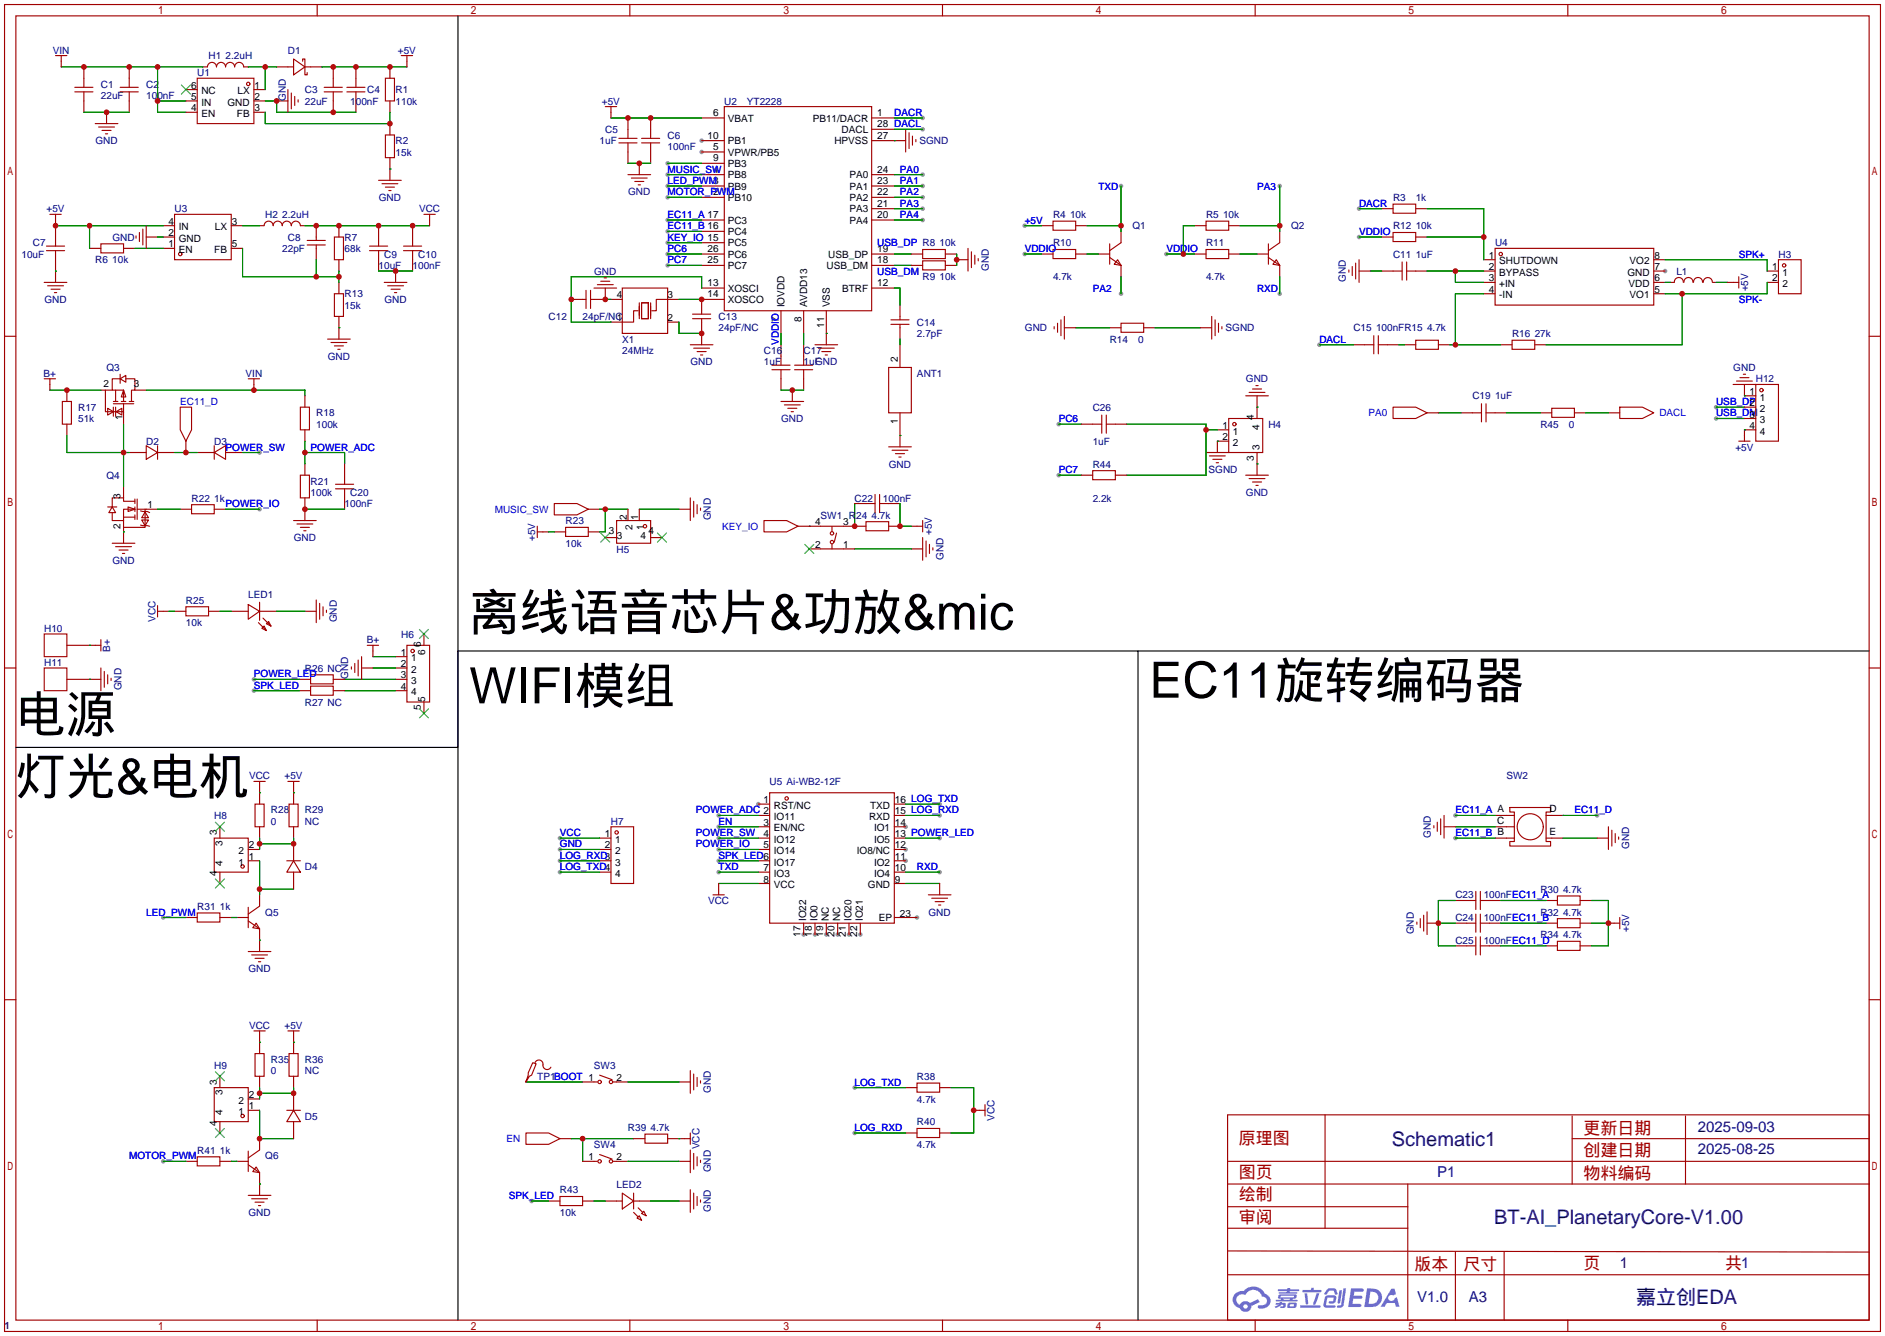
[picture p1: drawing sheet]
<svg xmlns="http://www.w3.org/2000/svg" width="422mm" height="299mm" viewBox="0 0 422 299" stroke-linecap="round" stroke-linejoin="round" font-family="sans-serif">
<defs><g id="words">
<g font-size="11.2">
<text x="105.2" y="141">离线语音芯片&amp;功放&amp;mic</text>
<text x="105.2" y="157.5">WIFI模组</text>
<text x="257.6" y="156.3">EC11旋转编码器</text>
<text x="3.6" y="163.9">电源</text>
<text x="3.6" y="177.8">灯光&amp;电机</text>
</g>
<g font-size="4.5" fill="#000080">
<text x="311.9" y="256.7">Schematic1</text>
<text x="334.8" y="274.2">BT-AI_PlanetaryCore-V1.00</text>
<text x="366.6" y="292">嘉立创EDA</text>
</g>
<g font-size="3.8" fill="#a00000">
<text x="277.6" y="256.2">原理图</text>
<text x="354.8" y="253.9">更新日期</text>
<text x="277.6" y="263.8">图页</text>
<text x="354.8" y="259">创建日期</text>
<text x="277.6" y="268.9">绘制</text>
<text x="354.8" y="264">物料编码</text>
<text x="277.6" y="273.9">审阅</text>
<text x="317" y="284.4">版本</text>
<text x="327.9" y="284.4">尺寸</text>
<text x="354.8" y="284.1">页</text>
<text x="386.6" y="284.1">共</text>
</g>
<g font-size="3.4" fill="#000080">
<text x="380.5" y="253.5">2025-09-03</text>
<text x="322" y="263.6">P1</text>
<text x="380.5" y="258.5">2025-08-25</text>
<text x="363" y="284">1</text>
<text x="390.1" y="284">1</text>
<text x="317.6" y="291.6">V1.0</text>
<text x="329.2" y="291.6">A3</text>
</g>
<g font-size="2.2" fill="#000080">
<text x="11.8" y="12">VIN</text>
<text x="64.5" y="12">D1</text>
<text x="89.2" y="12">+5V</text>
<text x="44.2" y="17.1">U1</text>
<text x="46.7" y="13.3">H1</text>
<text x="50.5" y="13.3">2.2uH</text>
<text x="22.6" y="19.6">C1</text>
<text x="22.6" y="22.2">22uF</text>
<text x="32.8" y="19.6">C2</text>
<text x="32.8" y="22.2">100nF</text>
<text x="64.1" y="22.6" transform="rotate(-90 64.1 22.6)">GND</text>
<text x="68.3" y="20.9">C3</text>
<text x="68.3" y="23.4">22uF</text>
<text x="78.5" y="23.4">100nF</text>
<text x="82.3" y="20.9">C4</text>
<text x="88.6" y="20.9">R1</text>
<text x="88.6" y="23.4">110k</text>
<text x="134.9" y="23.4">+5V</text>
<text x="162.3" y="23.4">U2</text>
<text x="167.4" y="23.4">YT2228</text>
<text x="135.6" y="29.8">C5</text>
<text x="21.4" y="32.3">GND</text>
<text x="88.6" y="32.3">R2</text>
<text x="88.6" y="34.9">15k</text>
<text x="134.4" y="32.3">1uF</text>
<text x="149.6" y="31">C6</text>
<text x="149.6" y="33.6">100nF</text>
<text x="206.1" y="32.3">SGND</text>
<text x="10.4" y="47.6">+5V</text>
<text x="39.1" y="47.6">U3</text>
<text x="84.9" y="45">GND</text>
<text x="93.9" y="47.6">VCC</text>
<text x="140.8" y="43.7">GND</text>
<text x="312.2" y="45">R3</text>
<text x="317.2" y="45">1k</text>
<text x="25.2" y="53.9">GND</text>
<text x="59.4" y="48.8">H2</text>
<text x="63.2" y="48.8">2.2uH</text>
<text x="64.5" y="53.9">C8</text>
<text x="77.2" y="53.9">R7</text>
<text x="236" y="48.8">R4</text>
<text x="239.8" y="48.8">10k</text>
<text x="253.7" y="51.4">Q1</text>
<text x="270.3" y="48.8">R5</text>
<text x="274.1" y="48.8">10k</text>
<text x="289.3" y="51.4">Q2</text>
<text x="312.2" y="51.4">R12</text>
<text x="317.2" y="51.4">10k</text>
<text x="4.8" y="57.7">10uF</text>
<text x="7.4" y="55.2">C7</text>
<text x="21.3" y="59">R6</text>
<text x="25.1" y="59">10k</text>
<text x="63.2" y="56.4">22pF</text>
<text x="77.2" y="56.4">68k</text>
<text x="86.1" y="57.7">C9</text>
<text x="93.7" y="57.7">C10</text>
<text x="210.6" y="55.2">10k</text>
<text x="236" y="55.2">R10</text>
<text x="270.3" y="55.2">R11</text>
<text x="312.2" y="57.7">C11</text>
<text x="317.2" y="57.7">1uF</text>
<text x="335" y="55.2">U4</text>
<text x="398.5" y="57.7">H3</text>
<text x="84.8" y="60.3">10uF</text>
<text x="92.5" y="60.3">100nF</text>
<text x="133.1" y="61.5">GND</text>
<text x="206.8" y="62.8">R9</text>
<text x="210.6" y="62.8">10k</text>
<text x="221.5" y="60.7" transform="rotate(-90 221.5 60.7)">GND</text>
<text x="236" y="62.8">4.7k</text>
<text x="270.3" y="62.8">4.7k</text>
<text x="301.6" y="63.2" transform="rotate(-90 301.6 63.2)">GND</text>
<text x="375.7" y="61.5">L1</text>
<text x="391.7" y="65.3" transform="rotate(-90 391.7 65.3)">+5V</text>
<text x="10" y="67.9">GND</text>
<text x="77.2" y="66.6">R13</text>
<text x="77.2" y="69.1">15k</text>
<text x="86.2" y="67.9">GND</text>
<text x="122.9" y="71.7">C12</text>
<text x="130.6" y="71.7">24pF/NC</text>
<text x="161" y="71.7">C13</text>
<text x="139.4" y="76.8">X1</text>
<text x="161" y="74.2">24pF/NC</text>
<text x="205.5" y="73">C14</text>
<text x="205.5" y="75.5">2.7pF</text>
<text x="229.7" y="74.2">GND</text>
<text x="248.7" y="76.8">R14</text>
<text x="255" y="76.8">0</text>
<text x="274.6" y="74.2">SGND</text>
<text x="303.3" y="74.2">C15</text>
<text x="308.4" y="74.2">100nFR15</text>
<text x="319.8" y="74.2">4.7k</text>
<text x="338.8" y="75.5">R16</text>
<text x="343.9" y="75.5">27k</text>
<text x="23.9" y="83.1">Q3</text>
<text x="73.5" y="80.6">GND</text>
<text x="139.4" y="79.3">24MHz</text>
<text x="154.7" y="81.8">GND</text>
<text x="171.2" y="79.3">C16</text>
<text x="171.2" y="81.8">1uF</text>
<text x="180.1" y="79.3">C17</text>
<text x="180.1" y="81.8">1uF</text>
<text x="182.7" y="81.8">GND</text>
<text x="388.4" y="83.1">GND</text>
<text x="9.8" y="84.4">B+</text>
<text x="55" y="84.4">VIN</text>
<text x="205.5" y="84.4">ANT1</text>
<text x="279.2" y="85.7">GND</text>
<text x="329.9" y="89.5">C19</text>
<text x="335" y="89.5">1uF</text>
<text x="393.4" y="85.7">H12</text>
<text x="17.5" y="92">R17</text>
<text x="17.5" y="94.5">51k</text>
<text x="70.9" y="93.3">R18</text>
<text x="70.9" y="95.8">100k</text>
<text x="175.1" y="94.5">GND</text>
<text x="244.9" y="92">C26</text>
<text x="284.2" y="95.8">H4</text>
<text x="345.2" y="95.8">R45</text>
<text x="351.5" y="95.8">0</text>
<text x="32.8" y="99.6">D2</text>
<text x="48" y="99.6">D3</text>
<text x="244.9" y="99.6">1uF</text>
<text x="388.9" y="100.9">+5V</text>
<text x="23.9" y="107.2">Q4</text>
<text x="199.2" y="104.7">GND</text>
<text x="244.9" y="104.7">R44</text>
<text x="270.8" y="106">SGND</text>
<text x="42.9" y="112.3">R22</text>
<text x="48" y="112.3">1k</text>
<text x="69.6" y="108.5">R21</text>
<text x="69.6" y="111.1">100k</text>
<text x="77.2" y="113.6">100nF</text>
<text x="78.5" y="111.1">C20</text>
<text x="191.5" y="112.3">C22</text>
<text x="197.9" y="112.3">100nF</text>
<text x="244.9" y="112.3">2.2k</text>
<text x="279.2" y="111.1">GND</text>
<text x="126.7" y="117.4">R23</text>
<text x="159.3" y="116.5" transform="rotate(-90 159.3 116.5)">GND</text>
<text x="183.9" y="116.1">SW1 R24</text>
<text x="195.3" y="116.1">4.7k</text>
<text x="208.8" y="119.9" transform="rotate(-90 208.8 119.9)">+5V</text>
<text x="65.8" y="121.2">GND</text>
<text x="119.9" y="121.2" transform="rotate(-90 119.9 121.2)">+5V</text>
<text x="126.7" y="122.5">10k</text>
<text x="138.2" y="123.8">H5</text>
<text x="211.4" y="125.4" transform="rotate(-90 211.4 125.4)">GND</text>
<text x="25.2" y="126.3">GND</text>
<text x="41.7" y="135.2">R25</text>
<text x="55.6" y="133.9">LED1</text>
<text x="9.9" y="141.5">H10</text>
<text x="34.9" y="139.3" transform="rotate(-90 34.9 139.3)">VCC</text>
<text x="41.7" y="140.3">10k</text>
<text x="75.5" y="139.4" transform="rotate(-90 75.5 139.4)">GND</text>
<text x="89.9" y="142.8">H6</text>
<text x="9.9" y="149.2">H11</text>
<text x="24.7" y="145.9" transform="rotate(-90 24.7 145.9)">B+</text>
<text x="82.2" y="144.1">B+</text>
<text x="27.2" y="154.6" transform="rotate(-90 27.2 154.6)">GND</text>
<text x="68.3" y="150.4">R26 NC</text>
<text x="78" y="152.1" transform="rotate(-90 78 152.1)">GND</text>
<text x="68.3" y="158">R27 NC</text>
<text x="55.8" y="174.6">VCC</text>
<text x="63.8" y="174.6">+5V</text>
<text x="172.5" y="175.8">U5 Ai-WB2-12F</text>
<text x="337.6" y="174.6">SW2</text>
<text x="48" y="183.4">H8</text>
<text x="60.7" y="182.2">R28</text>
<text x="60.7" y="184.7">0</text>
<text x="68.3" y="182.2">R29</text>
<text x="68.3" y="184.7">NC</text>
<text x="136.9" y="184.7">H7</text>
<text x="320.6" y="187.7" transform="rotate(-90 320.6 187.7)">GND</text>
<text x="365.1" y="190.2" transform="rotate(-90 365.1 190.2)">GND</text>
<text x="68.3" y="194.9">D4</text>
<text x="44.2" y="203.8">R31</text>
<text x="49.3" y="203.8">1k</text>
<text x="158.7" y="202.5">VCC</text>
<text x="326.1" y="201.2">C23</text>
<text x="332.5" y="201.2">100nFEC11_A</text>
<text x="345.2" y="200">R30</text>
<text x="350.3" y="200">4.7k</text>
<text x="59.4" y="205">Q5</text>
<text x="208.1" y="205">GND</text>
<text x="316.8" y="209.2" transform="rotate(-90 316.8 209.2)">GND</text>
<text x="326.1" y="206.3">C24</text>
<text x="332.5" y="206.3">100nFEC11_B</text>
<text x="345.2" y="205">R32</text>
<text x="350.3" y="205">4.7k</text>
<text x="365.1" y="208.8" transform="rotate(-90 365.1 208.8)">+5V</text>
<text x="326.1" y="211.4">C25</text>
<text x="332.5" y="211.4">100nFEC11_D</text>
<text x="345.2" y="210.1">R34</text>
<text x="350.3" y="210.1">4.7k</text>
<text x="55.7" y="217.7">GND</text>
<text x="55.8" y="230.4">VCC</text>
<text x="63.8" y="230.4">+5V</text>
<text x="48" y="239.3">H9</text>
<text x="60.7" y="238.1">R35</text>
<text x="68.3" y="238.1">R36</text>
<text x="133.1" y="239.3">SW3</text>
<text x="60.7" y="240.6">0</text>
<text x="68.3" y="240.6">NC</text>
<text x="120.4" y="241.9">TP1BOOT 1</text>
<text x="159.3" y="244.8" transform="rotate(-90 159.3 244.8)">GND</text>
<text x="205.5" y="241.9">R38</text>
<text x="68.3" y="250.8">D5</text>
<text x="205.5" y="246.9">4.7k</text>
<text x="222.8" y="251" transform="rotate(-90 222.8 251)">VCC</text>
<text x="133.1" y="257.1">SW4</text>
<text x="140.7" y="253.3">R39</text>
<text x="145.8" y="253.3">4.7k</text>
<text x="156.8" y="257.4" transform="rotate(-90 156.8 257.4)">VCC</text>
<text x="205.5" y="252">R40</text>
<text x="205.5" y="257.1">4.7k</text>
<text x="44.2" y="258.4">R41</text>
<text x="49.3" y="258.4">1k</text>
<text x="59.4" y="259.6">Q6</text>
<text x="159.3" y="262.6" transform="rotate(-90 159.3 262.6)">GND</text>
<text x="125.5" y="267.3">R43</text>
<text x="138.2" y="266">LED2</text>
<text x="55.7" y="272.3">GND</text>
<text x="125.5" y="272.3">10k</text>
<text x="159.3" y="271.5" transform="rotate(-90 159.3 271.5)">GND</text>
<text x="1" y="297.7">1</text>
</g>
<g font-size="2.2">
<text x="42.8" y="22.4">5</text>
<text x="42.8" y="19.9">6</text>
<text x="45.1" y="23.7">IN</text>
<text x="45.1" y="21.1">NC</text>
<text x="51" y="23.7">GND</text>
<text x="53.2" y="21.1">LX</text>
<text x="57" y="19.9">1</text>
<text x="57" y="22.4">2</text>
<text x="42.8" y="24.9">4</text>
<text x="45.1" y="26.2">EN</text>
<text x="53.1" y="26.2">FB</text>
<text x="57" y="24.9">3</text>
<text x="159.8" y="26">6</text>
<text x="163.1" y="27.2">VBAT</text>
<text x="182.1" y="27.2">PB11/DACR</text>
<text x="188.6" y="29.8">DACL</text>
<text x="196.6" y="26">1</text>
<text x="196.6" y="28.5">28 DACL</text>
<text x="158.5" y="31">10</text>
<text x="159.8" y="33.6">5</text>
<text x="163.1" y="32.3">PB1</text>
<text x="163.1" y="34.9">VPWR/PB5</text>
<text x="187" y="32.3">HPVSS</text>
<text x="196.6" y="31">27</text>
<text x="159.8" y="36.1">9</text>
<text x="159.8" y="38.7">4</text>
<text x="163.1" y="37.4">PB3</text>
<text x="163.1" y="39.9">PB8</text>
<text x="190.3" y="39.9">PA0</text>
<text x="196.6" y="41.2">23</text>
<text x="196.6" y="38.7">24</text>
<text x="159.8" y="43.7">2</text>
<text x="163.1" y="42.5">PB9</text>
<text x="163.1" y="45">PB10</text>
<text x="190.3" y="47.6">PA3</text>
<text x="190.3" y="45">PA2</text>
<text x="190.3" y="42.5">PA1</text>
<text x="196.6" y="46.3">21</text>
<text x="196.6" y="43.7">22</text>
<text x="37.7" y="52.9">2</text>
<text x="37.7" y="50.3">4</text>
<text x="40.1" y="51.6">IN</text>
<text x="48.1" y="51.6">LX</text>
<text x="51.9" y="50.3">3</text>
<text x="163.1" y="50.1">PC3</text>
<text x="163.1" y="52.6">PC4</text>
<text x="190.3" y="50.1">PA4</text>
<text x="196.6" y="48.8">20</text>
<text x="37.7" y="55.4">1</text>
<text x="40.1" y="56.7">EN</text>
<text x="40.1" y="54.1">GND</text>
<text x="48" y="56.7">FB</text>
<text x="51.9" y="55.4">5</text>
<text x="158.5" y="56.4">26</text>
<text x="158.5" y="59">25</text>
<text x="163.1" y="55.2">PC5</text>
<text x="163.1" y="57.7">PC6</text>
<text x="185.6" y="57.7">USB_DP</text>
<text x="196.6" y="59">18</text>
<text x="196.6" y="56.4">19</text>
<text x="333.7" y="58">1</text>
<text x="336" y="59.2">SHUTDOWN</text>
<text x="365.2" y="59.2">VO2</text>
<text x="370.7" y="58">8</text>
<text x="158.5" y="64.1">13</text>
<text x="163.1" y="60.3">PC7</text>
<text x="163.1" y="65.3">XOSCI</text>
<text x="185.2" y="60.3">USB_DM</text>
<text x="188.7" y="65.3">BTRF</text>
<text x="196.6" y="64.1">12</text>
<text x="333.7" y="60.5">2</text>
<text x="333.7" y="63">3</text>
<text x="333.7" y="65.6">4</text>
<text x="336" y="61.8">BYPASS</text>
<text x="336" y="64.3">+IN</text>
<text x="364.7" y="61.8">GND</text>
<text x="364.9" y="64.3">VDD</text>
<text x="370.7" y="65.6">5</text>
<text x="370.7" y="60.5">7</text>
<text x="370.7" y="63">6</text>
<text x="397.2" y="60.5">1</text>
<text x="397.2" y="63">2</text>
<text x="399.5" y="61.8">1</text>
<text x="399.5" y="64.3">2</text>
<text x="138.2" y="66.8">4</text>
<text x="138.2" y="71.9">1</text>
<text x="149.6" y="71.9">2</text>
<text x="149.6" y="66.8">3</text>
<text x="158.5" y="66.6">14</text>
<text x="163.1" y="67.9">XOSCO</text>
<text x="175.8" y="68.8" transform="rotate(-90 175.8 68.8)">IOVDD</text>
<text x="180.9" y="68.8" transform="rotate(-90 180.9 68.8)">AVDD13</text>
<text x="186" y="68.8" transform="rotate(-90 186 68.8)">VSS</text>
<text x="336" y="66.8">-IN</text>
<text x="365.2" y="66.8">VO1</text>
<text x="174.6" y="72.1" transform="rotate(-90 174.6 72.1)">7</text>
<text x="179.6" y="72.1" transform="rotate(-90 179.6 72.1)">8</text>
<text x="184.7" y="73.4" transform="rotate(-90 184.7 73.4)">11</text>
<text x="201.2" y="81" transform="rotate(-90 201.2 81)">2</text>
<text x="23.2" y="86.7">2</text>
<text x="30" y="86.7">3</text>
<text x="392.1" y="88.4">1</text>
<text x="394.4" y="89.7">1</text>
<text x="27.5" y="94" transform="rotate(-90 27.5 94)">1</text>
<text x="201.2" y="95" transform="rotate(-90 201.2 95)">1</text>
<text x="281" y="94.1" transform="rotate(-90 281 94.1)">4</text>
<text x="392.1" y="91">2</text>
<text x="392.1" y="93.5">3</text>
<text x="394.4" y="92.2">2</text>
<text x="394.4" y="94.8">3</text>
<text x="274" y="96.1">1</text>
<text x="274" y="98.6">2</text>
<text x="276.3" y="97.3">1</text>
<text x="276.3" y="99.9">2</text>
<text x="282.3" y="100.9" transform="rotate(-90 282.3 100.9)">3</text>
<text x="282.3" y="96.4" transform="rotate(-90 282.3 96.4)">4</text>
<text x="392.1" y="96.1">4</text>
<text x="394.4" y="97.3">4</text>
<text x="281" y="103.2" transform="rotate(-90 281 103.2)">3</text>
<text x="27" y="111.7" transform="rotate(-90 27 111.7)">3</text>
<text x="33" y="113.8">1</text>
<text x="27" y="118.6" transform="rotate(-90 27 118.6)">2</text>
<text x="136.4" y="119.7">3</text>
<text x="140.5" y="116.5" transform="rotate(-90 140.5 116.5)">2</text>
<text x="141.8" y="118.8" transform="rotate(-90 141.8 118.8)">2</text>
<text x="143" y="116.5" transform="rotate(-90 143 116.5)">1</text>
<text x="144.3" y="118.8" transform="rotate(-90 144.3 118.8)">1</text>
<text x="145.3" y="119.7">4</text>
<text x="182.7" y="117.6">4</text>
<text x="189" y="117.6">3</text>
<text x="138.2" y="120.7">3</text>
<text x="143.6" y="120.7">4</text>
<text x="182.7" y="122.7">2</text>
<text x="189" y="122.7">1</text>
<text x="89.8" y="146.9">1</text>
<text x="89.8" y="149.4">2</text>
<text x="92.1" y="148.1">1</text>
<text x="94.3" y="145" transform="rotate(-90 94.3 145)">6</text>
<text x="95.3" y="146.8" transform="rotate(-90 95.3 146.8)">6</text>
<text x="89.8" y="151.9">3</text>
<text x="89.8" y="154.5">4</text>
<text x="92.1" y="150.7">2</text>
<text x="92.1" y="153.2">3</text>
<text x="92.1" y="155.7">4</text>
<text x="94.3" y="159" transform="rotate(-90 94.3 159)">5</text>
<text x="95.3" y="157.2" transform="rotate(-90 95.3 157.2)">5</text>
<text x="171.1" y="179.9">1</text>
<text x="200.5" y="179.9">16 LOG_TXD</text>
<text x="171.1" y="185">3</text>
<text x="173.4" y="181.1">RST/NC</text>
<text x="173.4" y="183.7">IO11</text>
<text x="194.7" y="183.7">RXD</text>
<text x="195" y="181.1">TXD</text>
<text x="200.5" y="185">14</text>
<text x="200.5" y="182.4">15 LOG_RXD</text>
<text x="335.5" y="184.5">C</text>
<text x="347.2" y="181.9">D</text>
<text x="48.6" y="187.1" transform="rotate(-90 48.6 187.1)">3</text>
<text x="49.8" y="189.4" transform="rotate(-90 49.8 189.4)">3</text>
<text x="53.4" y="191.3">2</text>
<text x="55.8" y="190">2</text>
<text x="135.5" y="187.5">1</text>
<text x="135.5" y="190">2</text>
<text x="137.8" y="188.8">1</text>
<text x="137.8" y="191.3">2</text>
<text x="171.1" y="187.5">4</text>
<text x="171.1" y="190">5</text>
<text x="173.4" y="186.2">EN/NC</text>
<text x="173.4" y="188.8">IO12</text>
<text x="173.4" y="191.3">IO14</text>
<text x="192" y="191.3">IO8/NC</text>
<text x="195.9" y="188.8">IO5</text>
<text x="195.9" y="186.2">IO1</text>
<text x="200.5" y="190">12</text>
<text x="200.5" y="187.5">13 POWER_LED</text>
<text x="347.2" y="187">E</text>
<text x="48.6" y="196.2" transform="rotate(-90 48.6 196.2)">4</text>
<text x="49.8" y="193.9" transform="rotate(-90 49.8 193.9)">4</text>
<text x="53.4" y="193.8">1</text>
<text x="55.8" y="192.6">1</text>
<text x="137.8" y="193.8">3</text>
<text x="137.8" y="196.4">4</text>
<text x="171.1" y="195.1">7</text>
<text x="171.1" y="197.7">8</text>
<text x="173.4" y="193.8">IO17</text>
<text x="173.4" y="196.4">IO3</text>
<text x="195.9" y="196.4">IO4</text>
<text x="195.9" y="193.8">IO2</text>
<text x="200.5" y="197.7">9</text>
<text x="200.5" y="195.1">10</text>
<text x="200.5" y="192.6">11</text>
<text x="173.4" y="198.9">VCC</text>
<text x="194.5" y="198.9">GND</text>
<text x="179.4" y="209.9" transform="rotate(-90 179.4 209.9)">17</text>
<text x="180.7" y="206.3" transform="rotate(-90 180.7 206.3)">IO22</text>
<text x="181.9" y="209.9" transform="rotate(-90 181.9 209.9)">18</text>
<text x="183.2" y="206.3" transform="rotate(-90 183.2 206.3)">IO0</text>
<text x="184.5" y="209.9" transform="rotate(-90 184.5 209.9)">19</text>
<text x="185.7" y="206.3" transform="rotate(-90 185.7 206.3)">NC</text>
<text x="187" y="209.9" transform="rotate(-90 187 209.9)">20</text>
<text x="188.3" y="206.3" transform="rotate(-90 188.3 206.3)">NC</text>
<text x="189.5" y="209.9" transform="rotate(-90 189.5 209.9)">21</text>
<text x="190.8" y="206.3" transform="rotate(-90 190.8 206.3)">IO20</text>
<text x="192.1" y="209.9" transform="rotate(-90 192.1 209.9)">22</text>
<text x="193.4" y="206.3" transform="rotate(-90 193.4 206.3)">IO21</text>
<text x="196.9" y="206.3">EP</text>
<text x="201.7" y="205.3">23</text>
<text x="48.6" y="243" transform="rotate(-90 48.6 243)">3</text>
<text x="49.8" y="245.3" transform="rotate(-90 49.8 245.3)">3</text>
<text x="55.8" y="245.9">2</text>
<text x="138.2" y="242.1">2</text>
<text x="49.8" y="249.8" transform="rotate(-90 49.8 249.8)">4</text>
<text x="53.4" y="249.7">1</text>
<text x="53.4" y="247.2">2</text>
<text x="55.8" y="248.5">1</text>
<text x="48.6" y="252.1" transform="rotate(-90 48.6 252.1)">4</text>
<text x="131.9" y="259.9">1</text>
<text x="138.2" y="259.9">2</text>
</g>
<g font-size="2.2" fill="#00f">
<text x="200.4" y="26">DACR</text>
<text x="149.6" y="38.7">MUSIC_SW</text>
<text x="149.6" y="41.2">LED_PWM3</text>
<text x="201.7" y="38.7">PA0</text>
<text x="201.7" y="41.2">PA1</text>
<text x="149.6" y="43.7">MOTOR_PWM</text>
<text x="201.7" y="43.7">PA2</text>
<text x="201.7" y="46.3">PA3</text>
<text x="246.1" y="42.5">TXD</text>
<text x="281.7" y="42.5">PA3</text>
<text x="304.5" y="46.3">DACR</text>
<text x="149.6" y="48.8">EC11_A 17</text>
<text x="149.6" y="51.4">EC11_B 16</text>
<text x="149.6" y="53.9">KEY_IO 15</text>
<text x="201.7" y="48.8">PA4</text>
<text x="229.6" y="50.1">+5V</text>
<text x="304.5" y="52.6">VDDIO</text>
<text x="149.6" y="56.4">PC6</text>
<text x="149.6" y="59">PC7</text>
<text x="196.6" y="55.2">USB_DP R8</text>
<text x="229.6" y="56.4">VDDIO</text>
<text x="261.4" y="56.4">VDDIO</text>
<text x="389.6" y="57.7">SPK+</text>
<text x="196.6" y="61.5">USB_DM</text>
<text x="244.9" y="65.3">PA2</text>
<text x="281.7" y="65.3">RXD</text>
<text x="389.6" y="67.9">SPK-</text>
<text x="174.6" y="77.2" transform="rotate(-90 174.6 77.2)">VDDIO</text>
<text x="295.7" y="76.8">DACL</text>
<text x="40.4" y="90.7">EC11_D</text>
<text x="237.2" y="94.5">PC6</text>
<text x="306.7" y="93.3">PA0</text>
<text x="371.9" y="93.3">DACL</text>
<text x="384.6" y="90.7">USB_DP</text>
<text x="384.6" y="93.3">USB_DM</text>
<text x="50.5" y="100.9">POWER_SW</text>
<text x="69.6" y="100.9">POWER_ADC</text>
<text x="237.2" y="106">PC7</text>
<text x="50.5" y="113.6">POWER_IO</text>
<text x="110.9" y="114.9">MUSIC_SW</text>
<text x="161.8" y="118.7">KEY_IO</text>
<text x="56.9" y="151.7">POWER_LED</text>
<text x="56.9" y="154.2">SPK_LED</text>
<text x="156" y="182.2">POWER_ADC 2</text>
<text x="161" y="184.7">EN</text>
<text x="326.1" y="182.2">EC11_A A</text>
<text x="352.8" y="182.2">EC11_D</text>
<text x="125.5" y="187.3">VCC</text>
<text x="125.5" y="189.8">GND</text>
<text x="156" y="189.8">POWER_IO</text>
<text x="156" y="187.3">POWER_SW</text>
<text x="326.1" y="187.3">EC11_B B</text>
<text x="125.5" y="192.3">LOG_RXD3</text>
<text x="125.5" y="194.9">LOG_TXD4</text>
<text x="161" y="194.9">TXD</text>
<text x="161" y="192.3">SPK_LED6</text>
<text x="205.5" y="194.9">RXD</text>
<text x="32.8" y="205">LED_PWM</text>
<text x="191.5" y="243.1">LOG_TXD</text>
<text x="113.5" y="255.8">EN</text>
<text x="191.5" y="253.3">LOG_RXD</text>
<text x="29" y="259.6">MOTOR_PWM</text>
<text x="114" y="268.5">SPK_LED</text>
</g>
</g></defs>
<g fill="#999">
<circle cx="169.9" cy="180.1" r=".51"/>
<circle cx="202.9" cy="192.8" r=".51"/>
<circle cx="202.9" cy="190.2" r=".51"/>
<circle cx="202.9" cy="185.2" r=".51"/>
<circle cx="180.1" cy="209.3" r=".51"/>
<circle cx="182.6" cy="209.3" r=".51"/>
<circle cx="185.2" cy="209.3" r=".51"/>
<circle cx="187.7" cy="209.3" r=".51"/>
<circle cx="190.2" cy="209.3" r=".51"/>
<circle cx="192.8" cy="209.3" r=".51"/>
<circle cx="205.5" cy="205.5" r=".51"/>
<circle cx="157.2" cy="31.5" r=".51"/>
<circle cx="157.2" cy="34" r=".51"/>
<circle cx="373.1" cy="60.7" r=".51"/>
<circle cx="251.2" cy="41.7" r=".51"/>
<circle cx="229.6" cy="56.9" r=".51"/>
<circle cx="229.6" cy="50.5" r=".51"/>
<circle cx="251.2" cy="65.8" r=".51"/>
<circle cx="286.8" cy="41.7" r=".51"/>
<circle cx="286.8" cy="65.8" r=".51"/>
<circle cx="261.4" cy="56.9" r=".51"/>
<circle cx="206.8" cy="39.1" r=".51"/>
<circle cx="206.8" cy="44.2" r=".51"/>
<circle cx="206.8" cy="46.7" r=".51"/>
<circle cx="206.8" cy="49.3" r=".51"/>
<circle cx="237.2" cy="95" r=".51"/>
<circle cx="149.6" cy="49.3" r=".51"/>
<circle cx="149.6" cy="51.8" r=".51"/>
<circle cx="149.6" cy="54.4" r=".51"/>
<circle cx="149.6" cy="56.9" r=".51"/>
<circle cx="149.6" cy="59.4" r=".51"/>
<circle cx="304.5" cy="46.7" r=".51"/>
<circle cx="304.5" cy="53.1" r=".51"/>
<circle cx="295.7" cy="77.2" r=".51"/>
<circle cx="206.8" cy="26.4" r=".51"/>
<circle cx="206.8" cy="29" r=".51"/>
<circle cx="384.6" cy="91.2" r=".51"/>
<circle cx="384.6" cy="93.7" r=".51"/>
<circle cx="161" cy="195.3" r=".51"/>
<circle cx="210.6" cy="195.3" r=".51"/>
<circle cx="210.6" cy="180.1" r=".51"/>
<circle cx="210.6" cy="182.6" r=".51"/>
<circle cx="125.5" cy="187.7" r=".51"/>
<circle cx="125.5" cy="190.2" r=".51"/>
<circle cx="125.5" cy="192.8" r=".51"/>
<circle cx="125.5" cy="195.3" r=".51"/>
<circle cx="119.1" cy="269" r=".51"/>
<circle cx="161" cy="192.8" r=".51"/>
<circle cx="161" cy="190.2" r=".51"/>
<circle cx="36.6" cy="205.5" r=".51"/>
<circle cx="210.6" cy="187.7" r=".51"/>
<circle cx="161" cy="187.7" r=".51"/>
<circle cx="36.6" cy="260.1" r=".51"/>
<circle cx="326.1" cy="182.6" r=".51"/>
<circle cx="326.1" cy="187.7" r=".51"/>
<circle cx="357.9" cy="182.6" r=".51"/>
<circle cx="161" cy="182.6" r=".51"/>
<circle cx="161" cy="185.2" r=".51"/>
<circle cx="58.2" cy="101.3" r=".51"/>
<circle cx="58.2" cy="114" r=".51"/>
<circle cx="149.6" cy="36.6" r=".51"/>
<circle cx="149.6" cy="44.2" r=".51"/>
<circle cx="149.6" cy="39.1" r=".51"/>
<circle cx="56.9" cy="152.1" r=".51"/>
<circle cx="56.9" cy="154.7" r=".51"/>
<circle cx="191.5" cy="243.6" r=".51"/>
<circle cx="191.5" cy="253.7" r=".51"/>
<circle cx="206.8" cy="41.7" r=".51"/>
<circle cx="237.2" cy="106.4" r=".51"/>
<circle cx="149.6" cy="41.7" r=".51"/>
</g>
<g fill="none" stroke="#a10000" stroke-width=".25">
<path d="M1 1h420.4v297.2h-420.4zM3.6 3.6h415.2v292.1h-415.2zM71.1 1v2.6M141.1 1v2.6M211.2 1v2.6M281.3 1v2.6M351.3 1v2.6M1 75.3h2.6M418.8 75.3h2.6M1 149.6h2.6M418.8 149.6h2.6M1 223.9h2.6"/>
<path d="M418.8 223.9h2.6M275.1 249.7h143.7v46h-143.7zM296.9 249.7v25.4M352.3 249.9v15.3M352.3 255h66.5M377.7 249.9v15.3M275.1 270.3h40.4M275.1 265.2h143.7M275.1 275.1h40.4M275.1 260.1h143.7M315.5 265.2v15M71.1 295.7v2.5"/>
<path d="M141.1 295.7v2.5M211.2 295.7v2.5M275.1 285.5h143.7M275.1 280.2l143.7 .2M281.3 295.7v2.5M315.5 280.4v15.3M326.1 280.4v15.3M337.1 280.4v15.3M351.3 295.7v2.5"/>
</g>
<g fill="#5487ff">
<path d="M302.7 288.6h2.3a.49 .49 0 0 1 .6 .3 .49 .49 0 0 1-.7 .4h-1.4l-.1 .9h1.6a.37 .37 0 0 1 .3 .4 .37 .37 0 0 1-.4 .3h-1.6l-.2 1.1h1.3a.48 .48 0 0 1 .7 .4l-.4 .3h-2.6z"/>
<path d="M311.8 288.6h.7l.3 1.2-.6 .4a.72 .72 0 0 0-1 .1 .72 .72 0 0 0 .3 1.1 .72 .72 0 0 0 .9-.4l.1-.2 .5-.3 .6 2.2h-.8l-.2-.9h-1.8l-.5 .9h-.9z"/>
<path d="M300.1 289h.7l-.5 2.7a.31 .31 0 0 1-.3 .3 .31 .31 0 0 1-.3-.3z"/>
<path d="M301 288.5h.6l-.5 3.7a.89 .89 0 0 1-1.5 .4l.2-.2 .6-.1 .1-.1z"/>
<path d="M297.4 288.8l.5-.3 1.2 .1 .4 .4 .2 .8-.6 .1-.3-.8-.8-.1-.7 .9h-.5z"/>
<path d="M297 290.4l.4-.3h1.5a.81 .81 0 0 1 .4 1.4l-.4 .4h-.9a.27 .27 0 0 1-.3-.3 .27 .27 0 0 1 .3-.2h.7l.2-.8-1.4 .1-.3 1.6h1.8a.28 .28 0 0 1 .3 .4 .28 .28 0 0 1-.3 .2h-2l-.4-.3v-.4z"/>
<path d="M291.4 292.3h4.3a.28 .28 0 0 1 .2 .3 .28 .28 0 0 1-.3 .3h-4.1l-.2-.1z"/>
<path d="M295 289.6h.7l-.5 1.6a1.01 1.01 0 0 1-.7 1l-.3-.2z"/>
<path d="M292.3 289.7h.6l.3 2.2-.3 .3-.3-.2z"/>
<path d="M291.9 288.9h1.8l.3-.5h.4v.5h1.5a.27 .27 0 0 1 .3 .3 .27 .27 0 0 1-.4 .2h-3.8l-.1-.1z"/>
<path d="M285.9 291.8h.8l.1-.2h.5v.2h.7l.1 .4-.1 .6-1.1 .1v-.3l.6-.1v-.3h-.4l-.5 .5-.8 .3-.2-.4 .9-.4h-.7z"/>
<path d="M286.4 288.8h2l.1-.3h.6v.3h1.8l.3 .2-.3 .2h-1.9v.2h1.5l.2 .2-.2 .1h-3.8l-.1-.3h1.7l.1-.2h-2z"/>
<path d="M306.3 288.6l-.6 4.1h1.4a2.14 2.14 0 0 0 2.6-2.1 2.14 2.14 0 0 0-2.6-2zM307.1 289.3a1.41 1.41 0 0 1 1.8 1.4 1.41 1.41 0 0 1-1.9 1.3h-.3z"/>
<path d="M286.5 290.1l-.1 .6 .6 .2v.2h-1.1l.1 .4h4.6l.2-.2-.2-.2h-1l.1-.1a.66 .66 0 0 0 .7-.3 .66 .66 0 0 0 0-.8h-3.5zM287 290.3h3l-.2 .3h-2.7zM287.6 290.9h1.5l-.2 .2h-1.2z"/>
<path d="M288.6 291.9l-.2 .9a2.27 2.27 0 0 0 1.9 .1l.1-.1a.84 .84 0 0 0 .1-1l-1.4-.1zM289.1 292.2l.7-.1 .1 .3-.2 .2h-.6z"/>
<path d="M276.8 289.7a1.91 1.91 0 0 0-.5 2 1.91 1.91 0 0 0 1.5 1.3 1.35 1.35 0 0 0 1.5 .8 1.35 1.35 0 0 0 1.1-1.3l1.9-.9-.4-.6-1.8 .8a1.41 1.41 0 0 0-2.3 .4 1.25 1.25 0 0 1-.6-1.8 1.25 1.25 0 0 1 1.9-.3 2.01 2.01 0 0 1 2-1.2 2.01 2.01 0 0 1 1.8 1.5 .95 .95 0 0 1 1 .9 .95 .95 0 0 1-1 1h-.6a.39 .39 0 0 0-.5 .3 .39 .39 0 0 0 .4 .5 1.79 1.79 0 0 0 2.2-.9 1.79 1.79 0 0 0-.5-2.3l-.5-.2a2.86 2.86 0 0 0-4.7-.6l-1.2 .2zM278.6 292.6a.5 .5 0 0 1 1 0 .5 .5 0 0 1-1 0z"/>
</g>
<g fill="none" stroke="#a10000" stroke-width=".25">
<path d="M12.4 12.4h2.6M13.7 12.4v2.6M16.8 19.6h4M18.8 15v4.6M26.9 19.6h4.1M29 15v4.6M44.2 17.5h12.7v10.2h-12.7zM45.5 15h1M46.5 15a1.02 1.02 0 0 1 1-1 1.02 1.02 0 0 1 1 1M48.5 15a1.02 1.02 0 0 1 1-1 1.02 1.02 0 0 1 1 1M50.5 15a1.02 1.02 0 0 1 1.1-1 1.02 1.02 0 0 1 1 1M52.6 15a1.02 1.02 0 0 1 1-1 1.02 1.02 0 0 1 1 1h1"/>
<path d="M62 15h3.8M65.8 13.2l2.5 1.8-2.5 1.8zM67.8 13.7v-.5h.5v3.6h.5v-.5M68.3 15h3.8M72.6 19.6h4.1M74.7 15v4.6M77.7 19.6h4.1M79.8 15v4.6M86.4 17.5h2v5.1h-2zM87.4 15v2.5M89.9 12.4h2.6M91.2 12.4v2.6"/>
<path d="M16.8 20.6h4M18.8 20.6v4.5M21.3 27.7h5.1M22.1 28.4h3.6M22.9 29.2h2M23.6 30h.5M23.9 25.1v2.6M26.9 20.6h4.1M29 20.6v4.5M41.7 20.1h2.5M41.7 22.6h2.5M41.7 25.1h2.5"/>
<path d="M56.9 20.1h2.5M56.9 22.6h2.5M56.9 25.1h2.5M62 22.6h2.5M64.5 20.1v5M65.3 20.8v3.6M66 21.6v2M66.8 22.4v.5M72.6 20.6h4.1M74.7 20.6v4.5M77.7 20.6h4.1M79.8 20.6v4.5"/>
<path d="M86.4 30.2h2v5.1h-2zM87.4 22.6v2.5M87.4 27.7v2.5M87.4 35.3v5.1M135.6 23.9h2.6M136.9 23.9v2.5M138.7 31h4M138.7 32h4M140.7 39.1h5.1M140.7 26.4v4.6M140.7 32v4.6M141.5 39.9h3.5"/>
<path d="M143.3 36.6v2.5M143.8 31h4M143.8 32h4M145.8 26.4v4.6M145.8 32v4.6M157.2 26.4h5.1M157.2 31.5h5.1M157.2 34h5.1M157.2 36.6h5.1M157.2 39.1h5.1M162.3 23.9h33v45.7h-33zM195.3 26.4h5.1"/>
<path d="M195.3 31.5h7.6M195.3 39.1h5.1M195.3 29h5.1M202.9 29v5M203.7 29.7v3.6M204.5 30.5v2M205.2 31.2v.6M10.4 55.1h4.1M10.4 56.1h4.1M11.2 48h2.5M12.4 48v7.1M12.4 56.1v7.1"/>
<path d="M20.1 55.6h2.5M22.6 54.6h5.1v2h-5.1zM27.7 55.6h2.5M30.5 52.8v.5M31.2 52.1v2M32 51.3v3.6M32.8 53.1h2.5M32.8 50.5v5.1M36.6 50.5h2.5M36.6 55.6h2.5M36.6 53.1h2.5M39.1 48h12.7v10.2h-12.7z"/>
<path d="M51.8 50.5h2.6M51.8 55.6h2.6M58.2 50.5h1a1.02 1.02 0 0 1 1-1 1.02 1.02 0 0 1 1 1 1.02 1.02 0 0 1 1-1 1.02 1.02 0 0 1 1 1 1.02 1.02 0 0 1 1.1-1 1.02 1.02 0 0 1 1 1 1.02 1.02 0 0 1 1-1 1.02 1.02 0 0 1 1 1h1M68.8 54.9h4.1M68.8 53.8h4.1M70.9 50.5v3.3M70.9 54.9v3.3M74.9 53.1h2.1v5.1h-2.1zM75.9 50.5v2.6M75.9 58.2v2.5M82.8 55.1h4.1M82.8 56.1h4.1"/>
<path d="M84.8 50.5v4.6M84.8 56.1v4.6M84.8 40.4h5.1M85.6 41.1h3.6M86.4 41.9h2M87.1 42.7h.5M90.4 55.1h4.1M90.4 56.1h4.1M92.5 50.5v4.6M92.5 56.1v4.6M95 48h2.5M96.3 48v2.5"/>
<path d="M142.2 40.6h2.1M143 41.4h.5M157.2 41.7h5.1M157.2 44.2h5.1M157.2 49.3h5.1M157.2 51.8h5.1M157.2 54.4h5.1M157.2 56.9h5.1M157.2 59.4h5.1M195.3 41.7h5.1M195.3 44.2h5.1M195.3 49.3h5.1"/>
<path d="M195.3 56.9h5.1M195.3 59.4h5.1M195.3 46.7h5.1M204.2 56.9h2.6M204.2 59.4h2.6M206.8 55.9h5v2h-5zM206.8 58.4h5v2.1h-5zM211.8 56.9h2.6M211.8 59.4h2.6M214.4 58.2h2.5M216.9 55.6v5.1M217.7 56.4v3.5"/>
<path d="M218.4 57.2v2M219.2 57.9v.5M233.4 50.5h2.6M233.4 56.9h2.6M236 55.9h5v2h-5zM236 49.5h5v2.1h-5zM241 50.5h2.6M241 56.9h2.6M246.1 56.9h2.6M248.7 54.6v4.6M248.7 57.7l2.5 1.7M250.4 58.2l.8 1.2-1.5-.2z"/>
<path d="M251.2 51.8v2.6l-2.5 1.7M251.2 59.4v2.6M267.7 50.5h2.6M267.7 56.9h2.6M270.3 55.9h5v2h-5zM270.3 49.5h5v2.1h-5zM275.3 50.5h2.6M275.3 56.9h2.6M281.7 56.9h2.5M284.2 54.6v4.6M284.2 57.7l2.6 1.7M286 58.2l.8 1.2-1.6-.2z"/>
<path d="M286.8 51.8v2.6l-2.6 1.7M286.8 59.4v2.6M303 59.7v2M303.8 58.9v3.6M304.5 58.2v5M309.6 53.1h2.6M309.6 46.7h2.6M312.2 45.7h5v2.1h-5zM312.2 52.1h5v2h-5zM314.2 58.7v4M315.2 58.7v4M317.2 53.1h2.6"/>
<path d="M317.2 46.7h2.6M332.5 58.2h2.5M335 55.6h35.6v12.7h-35.6zM370.6 58.2h2.5M398.5 58.2h5.1v7.6h-5.1zM9.9 63.2h5.1M10.7 64h3.5M11.4 64.8h2.1M12.2 65.5h.5M73.4 75.9h5.1M74.2 76.7h3.5M74.9 65.8h2.1v5.1h-2.1z"/>
<path d="M74.9 77.5h2.1M75.7 78.2h.5M75.9 63.2v2.6M75.9 70.9v5M86.1 63.2h5.1M86.9 64h3.5M87.6 64.8h2.1M88.4 65.5h.5M88.6 60.7v2.5M128 67.1h3.3M131.3 65v4.1M132.3 65v4.1"/>
<path d="M133.1 64.5h5.1M133.9 63.8h3.5M134.6 63h2.1M135.4 62.2h.5M135.6 64.5v2.6h-3.3M136.9 67.1h2.5M139.4 64.5h10.2v10.2h-10.2zM143 69.6h-1v2.5h-5.1M143.3 67.8v3.6M143.8 67.8h1.5v3.6h-1.5zM145.8 67.8v3.6M149.6 72.1h2.5"/>
<path d="M152.1 67.1h-5v2.5h-1.1M154.7 77.2h5.1M155.2 71.4h4.1M155.2 70.4h4.1M155.4 78h3.6M156.2 78.7h2M157 79.5h.5M157.2 64.5h5.1M157.2 71.4v5.8M162.3 67.1h-5.1v3.3M175 69.6v5.1M175 77.2v4.6"/>
<path d="M180.1 69.6v5.1M180.1 77.2v4.6M182.6 77.2h5.1M183.4 78h3.5M184.1 78.7h2.1M184.9 79.5h.5M185.2 69.6v7.6M195.3 64.5h5.1M199.6 72.6h4.1M199.6 71.6h4.1M201.7 68.3v3.3M201.7 72.6v3.3"/>
<path d="M201.7 77.2v5.1M236.2 73.2v.5M237 72.4v2M237.7 71.6v3.6M238.5 73.4h2.5M238.5 70.9v5M248.7 73.4h2.5M251.2 72.4h5.1v2h-5.1zM256.3 73.4h2.5M269 73.4h2.5M271.5 70.9v5M272.3 71.6v3.6"/>
<path d="M273 72.4v2M273.8 73.2v.5M302.3 60.5v.5M303.3 77.2h4.5M304.5 60.7h2.6M307.8 75.2v4M308.9 77.2h4.5M308.9 75.2v4M309.6 60.7h4.6M314.7 77.2h2.5M315.2 60.7h4.6M317.2 76.2h5.1v2h-5.1z"/>
<path d="M322.3 77.2h2.6M332.5 63.2h2.5M332.5 60.7h2.5M332.5 65.8h2.5M336.3 77.2h2.5M338.8 76.2h5.1v2h-5.1zM343.9 77.2h2.6M370.6 63.2h2.5M370.6 60.7h2.5M370.6 65.8h2.5M377.2 63.2a1.01 1.01 0 0 0-1-1.1 1.01 1.01 0 0 0-1 1.1h-.8M377.3 63.2a1.01 1.01 0 0 1 1.1-1.1 1.01 1.01 0 0 1 1 1.1"/>
<path d="M379.5 63.2a1.01 1.01 0 0 1 1-1.1 1.01 1.01 0 0 1 1 1.1M381.7 63.2a1.01 1.01 0 0 1 1-1 1.01 1.01 0 0 1 1 1M383.8 63.2h.8M387.1 63.2h2.5M389.6 62v2.5M396 63.2h2.5M396 60.7h2.5M9.9 84.8h2.5M11.2 84.8v2.6M14 89.9h2v5.1h-2zM15 87.4v2.5M15 95v2.5"/>
<path d="M22.6 87.4h2.5M23.6 87.4v4.8h4.1M24.1 91.4l1.3 .8-1.3 .8zM25.4 91.2v2M25.4 89.9h1M25.4 90.4h4.6M25.9 91.2v2M25.9 87.4v2.5M26 92.2l1.3-.8v1.6zM26.9 84.8l1.3-.7v1.5zM26.9 84.8h-1.8v2.6h2.6v2.5M26.9 83.8v2.1"/>
<path d="M27.2 89.9h1M27.7 87.4l.5 1.5h-1zM27.7 90.4v4.6M28.2 84.8h2v2.6h-.7v2.5M29 89.9h1M30.2 87.4h2.6M32.8 99.8l2.5 1.5-2.5 1.6zM35.3 99.8v3.1M40.4 91.2h2.5v5.1l-1.2 2.5-1.3-2.5zM41.7 98.8v2.5M48 99.8v3.1M55.6 84.8h2.6"/>
<path d="M56.9 84.8v2.6M67.3 91.2h2v5.1h-2zM68.3 88.6v2.6M68.3 96.3v2.5M173 81.8h4M173 82.8h4M175 82.8v4.6M175 89.9h5.1M175.8 90.7h3.5M176.5 91.4h2.1M177.3 92.2h.5M177.5 87.4v2.5"/>
<path d="M178.1 81.8h4M178.1 82.8h4M180.1 82.8v4.6M199.1 82.3h5.1v10.2h-5.1zM201.7 92.5v7.6M242.3 95h4.6M246.9 93v4M247.9 95h4.6M247.9 93v4M272.8 96.3h2.5M275.3 93.7h7.7v7.6h-7.7zM275.3 98.8h-2.5v2.5"/>
<path d="M279.1 88.6h5.1M279.9 87.9h3.6M280.7 87.1h2M281.4 86.4h.5M281.7 88.6v5.1M312.2 91.2h5l2.6 1.3-2.6 1.2h-5zM319.8 92.5h2.5M327.4 92.5h4.6M332 90.4v4.1M333 92.5h4.6M333 90.4v4.1M345.2 92.5h2.5"/>
<path d="M347.7 91.4h5.1v2.1h-5.1zM352.8 92.5h2.5M360.4 92.5h2.6M363 91.2h5l2.6 1.3-2.6 1.2h-5zM388.4 86.1h5M389.1 85.3h3.6M389.6 98.8h2.6M389.9 84.6h2M390.7 83.8h.5M390.9 86.1v2.5h2.5M390.9 91.2h2.5M390.9 93.7h2.5"/>
<path d="M393.4 86.1h5.1v12.7h-5.1zM393.4 96.3h-2.5v2.5M24.1 113.5h2.1M25.1 113.5l.8 1.3h-1.5zM27.7 109v2.5M27.7 116.6v5.1M27.7 115.8h2.5M28.7 113.5l1.5 .5-1.5 .6zM29 101.3h3.8M30.2 112.3h-2.5v-.8h-2.6v2M30.2 114h-2.5v2.6h-2.6v-1.8M30.2 111.8v1"/>
<path d="M30.2 113.5v1.1M30.2 115.3v1M30.7 114h4.6M30.7 111.8v4.5M31.5 114.4l1.5 .2 .5 .2M31.5 117.6l2 .3M31.7 116.5h1.6l-.8 1.2zM32.5 114.7l.8 1.3h-1.6zM32.5 114v4.1h-4.8M35.3 101.3h3.8M40.4 114h2.5M42.9 113h5.1v2.1h-5.1z"/>
<path d="M44.2 101.3h3.8M48 101.3l2.5-1.5v3.1zM48 114h2.5M50.5 101.3h3.9M65.8 116.6h5.1M66.5 117.3h3.6M67.3 106.4h2v5.1h-2zM67.3 118.1h2M68.1 118.9h.5M68.3 103.9v2.5M68.3 111.5v5.1M75.2 109.5h4"/>
<path d="M75.2 108.5h4M77.2 103.9v4.6M77.2 109.5v4.5M120.4 119.1h2.5M120.4 117.9v2.5M124.2 112.8h5.1l2.5 1.2-2.5 1.3h-5.1zM124.2 119.1h2.5M126.7 118.1h5.1v2h-5.1zM131.8 119.1h2.6M131.8 114h2.6M138.2 116.6h7.6v5.1h-7.6zM140.7 114v2.6"/>
<path d="M143.3 114v2.6M152.1 114h2.6M154.7 111.5v5.1M155.4 112.3v3.5M156.2 113v2.1M157 113.8v.5M171.2 116.6h5.1l2.5 1.3-2.5 1.2h-5.1zM178.8 117.9h15.3M186.4 117.9v1M187.5 119.4l-.6 2M191.5 112.8h4.6M194.1 116.8h5v2.1h-5z"/>
<path d="M196.1 110.7v4.1M197.1 110.7v4.1M197.1 112.8h4.6M199.1 100.1h5.1M199.1 117.9h2.6M199.9 100.8h3.6M200.7 101.6h2M201.4 102.4h.5M204.2 117.9h2.6M206.8 116.6v2.5M242.3 106.4h2.6M244.9 105.4h5v2h-5z"/>
<path d="M249.9 106.4h2.6M270.3 101.3h5M271 102.1h3.6M271.8 102.9h2M272.5 103.6h.5M279.1 106.4h5.1M279.9 107.2h3.6M280.7 108h2M281.4 108.7h.5M281.7 101.3v5.1M25.1 121.7h5.1M25.9 122.4h3.6"/>
<path d="M26.7 123.2h2M27.4 124h.5M35.3 136.9h2.5M35.3 135.6v2.6M39.1 136.9h2.6M41.7 135.9h5v2h-5zM46.7 136.9h2.6M51.8 136.9h3.8M55.6 135.4l2.6 1.5-2.6 1.8zM57.9 139.4l1.8 1.8M58.2 136.9h3.8M58.2 134.9v4"/>
<path d="M58.9 138.4l1.8 1.8M59.7 139.7l.5-.5 .5 1zM68.3 136.9h2.6M70.9 134.4v5M71.6 135.1v3.6M72.4 135.9v2M73.2 136.7v.5M135.6 120.4h2.6M145.8 120.4h2.5M181.4 122.9h10.1M186.4 121.9v1M204.2 122.9h2.6"/>
<path d="M206.8 120.4v5.1M207.5 121.2v3.5M208.3 121.9v2.1M209 122.7v.5M9.9 142h5.1v5.1h-5.1zM9.9 149.6h5.1v5.1h-5.1zM15 152.1h7.6M15 144.5h7.6M22.6 143.3v2.5M22.6 149.6v5.1M23.4 150.4v3.5M24.1 151.1v2.1"/>
<path d="M24.9 151.9v.5M59.2 140.2l.5 1-1-.5zM67.1 152.1h2.5M67.1 154.7h2.5M69.6 151.1h5.1v2.1h-5.1zM69.6 153.7h5.1v2h-5.1zM74.7 152.1h2.5M74.7 154.7h2.5M78.7 149.4v.5M79.5 148.6v2M80.3 147.8v3.6M81 149.6h2.6"/>
<path d="M81 147.1v5M82.3 144.5h2.5M83.6 144.5v2.6M88.6 147.1h2.6M88.6 149.6h2.6M88.6 152.1h2.6M88.6 154.7h2.6M91.2 144.5h5.1v12.7h-5.1zM95 142v2.5M95 157.2v2.6M56.9 175h2.5M58.2 175v5.1"/>
<path d="M64.5 175h2.6M65.8 175v5.1M172.5 177.5h27.9v29.3h-27.9zM48 187.7h7.6v7.6h-7.6zM49.3 185.2v2.5M49.3 195.3v2.6M55.6 190.2h2.6M55.6 192.8h2.6M57.1 180.1h2.1v5.1h-2.1zM58.2 185.2v2.5M64.3 192.8h3M64.8 180.1h2v5.1h-2z"/>
<path d="M65.8 192.8l1.5 2.5h-3zM65.8 185.2v2.5M65.8 189v3.8M65.8 195.3v3.8M134.4 187.7h2.5M134.4 190.2h2.5M134.4 192.8h2.5M134.4 195.3h2.5M136.9 185.2h5.1v12.7h-5.1zM161 197.9v2.5M169.9 180.1h2.6M169.9 182.6h2.6"/>
<path d="M169.9 185.2h2.6M169.9 187.7h2.6M169.9 190.2h2.6M169.9 192.8h2.6M169.9 195.3h2.6M169.9 197.9h2.6M200.4 180.1h2.5M200.4 182.6h2.5M200.4 185.2h2.5M200.4 187.7h2.5M200.4 190.2h2.5M200.4 192.8h2.5"/>
<path d="M200.4 195.3h2.5M200.4 197.9h2.5M210.6 197.9v2.5M321.3 184.9v.5M322.1 184.1v2.1M322.8 183.4v3.5M323.6 185.2h2.5M323.6 182.6v5.1M330.7 199.6v4.1M331.7 199.6v4.1M335 182.6h4.3M335 185.2h4.3"/>
<path d="M335 187.7h4.3M338.3 180.8h9.2v1.1h-1v6.6h1v1h-9.2v-1h1v-6.6h-1zM346.5 182.6h3.8M346.5 187.7h3.8M357.9 187.7h2.5M360.4 185.2v5M361.2 185.9v3.6M361.9 186.7v2M362.7 187.5v.5M41.7 205.5h2.5M44.2 204.5h5.1v2h-5.1zM49.3 205.5h2.5"/>
<path d="M53.1 205.5h2.5M55.6 206.2l2.6 1.8M55.6 203.2v4.6M55.6 213.1h5.1M56.4 213.9h3.5M57.1 214.6h2.1M57.4 206.8l.8 1.2-1.6-.2zM57.9 215.4h.5M58.2 200.4v2.5l-2.6 1.8M58.2 208v5.1M159.8 200.4h2.5M180.1 206.8v2.5"/>
<path d="M182.6 206.8v2.5M185.2 206.8v2.5M187.7 206.8v2.5M190.2 206.8v2.5M192.8 206.8v2.5M200.4 205.5h5.1M208 200.4h5.1M208.8 201.2h3.5M209.5 201.9h2.1M210.3 202.7h.5M317.5 206.5v.5M318.3 205.7v2.1"/>
<path d="M319 205v3.5M319.8 206.8h2.5M319.8 204.2v5.1M326.1 201.7h4.6M326.1 206.8h4.6M326.1 211.8h4.6M330.7 204.7v4.1M330.7 209.8v4.1M331.7 201.7h4.6M331.7 206.8h4.6M331.7 211.8h4.6M331.7 204.7v4.1"/>
<path d="M331.7 209.8v4.1M346.5 201.7h2.5M346.5 206.8h2.5M346.5 211.8h2.5M349 200.7h5.1v2h-5.1zM349 205.7h5.1v2.1h-5.1zM349 210.8h5.1v2.1h-5.1zM354.1 201.7h2.5M354.1 206.8h2.5M354.1 211.8h2.5M360.4 206.8h2.6M363 205.5v2.5"/>
<path d="M56.9 230.9h2.5M57.1 236h2.1v5h-2.1zM58.2 230.9v5.1M64.5 230.9h2.6M64.8 236h2v5h-2zM65.8 230.9v5.1M119.4 238l.7 .3-1 2.5-.5 .2-.7 1.3 .5-1.5v-.5zM119.9 238a.93 .93 0 0 1 1.1-.6 .93 .93 0 0 1 .7 1.1 .94 .94 0 0 0 .6 1 .94 .94 0 0 0 1.1-.5M154.7 239.8v5.1M44.2 259.1h5.1v2h-5.1zM48 243.6h7.6v7.6h-7.6zM49.3 241v2.6"/>
<path d="M49.3 251.2v2.5M55.6 257.8v4.6M55.6 248.7h2.6M55.6 246.1h2.6M58.2 241v2.6M58.2 255v2.6l-2.6 1.7M64.3 248.7h3M65.8 248.7l1.5 2.5h-3zM65.8 241v2.6M65.8 244.9v3.8M65.8 251.2v3.8M117.9 253.7h5l2.6 1.3-2.6 1.3h-5z"/>
<path d="M117.9 242.1v.2M125.5 255h2.5M130.6 242.3h3.3M134.4 240.8l2.8 1M134.4 258.6l2.8 1M137.4 242.3h3.3M142 255h2.5M144.5 254h5.1v2h-5.1zM149.6 255h5.1M152.1 242.3h2.6M154.7 253.7v2.6M154.7 257.6v5"/>
<path d="M155.4 240.5v3.6M155.4 258.3v3.6M156.2 241.3v2M156.2 259.1v2M157 242.1v.5M157 259.8v.5M202.9 243.6h2.6M202.9 253.7h2.6M205.5 242.6h5.1v2h-5.1zM205.5 252.7h5.1v2.1h-5.1zM210.6 243.6h2.5M210.6 253.7h2.5"/>
<path d="M218.2 248.7h2.5M220.7 247.4v2.5M41.7 260.1h2.5M49.3 260.1h2.5M53.1 260.1h2.5M55.6 260.9l2.6 1.7M55.6 267.7h5.1M56.4 268.5h3.5M57.1 269.2h2.1M57.4 261.4l.8 1.2-1.6-.2zM57.9 270h.5M58.2 262.6v5.1"/>
<path d="M122.9 269h2.6M125.5 268h5.1v2h-5.1zM130.6 269h2.5M130.6 260.1h3.3M135.6 269h3.8M137.4 260.1h3.3M139.4 267.2l2.6 1.8-2.6 1.8zM142 271.5l1 1M142 269h3.8M142 267.2v3.6M143 270.5l1 1M143.3 272.3l.5 1-1.1-.5z"/>
<path d="M143.8 271.8l.5-.5 .5 1zM152.1 269h2.6M152.1 260.1h2.6M154.7 266.4v5.1M155.4 267.2v3.6M156.2 268v2M157 268.7v.5"/>
<circle cx="55.6" cy="18.8" r=".38"/>
<circle cx="40.4" cy="56.9" r=".38"/>
<circle cx="336.3" cy="56.9" r=".38"/>
<circle cx="399.8" cy="59.4" r=".38"/>
<circle cx="276.6" cy="95" r=".38"/>
<circle cx="394.7" cy="87.4" r=".38"/>
<circle cx="144.5" cy="117.9" r=".38"/>
<circle cx="186.4" cy="119.4" r=".38"/>
<circle cx="186.4" cy="121.4" r=".38"/>
<circle cx="92.5" cy="145.8" r=".38"/>
<circle cx="176.3" cy="178.8" r=".38"/>
<circle cx="54.4" cy="194.1" r=".38"/>
<circle cx="138.2" cy="186.4" r=".38"/>
<circle cx="342.9" cy="185.2" r="2.92"/>
<circle cx="54.4" cy="249.9" r=".38"/>
<circle cx="134.4" cy="242.3" r=".38"/>
<circle cx="136.9" cy="242.3" r=".38"/>
<circle cx="134.4" cy="260.1" r=".38"/>
<circle cx="136.9" cy="260.1" r=".38"/>
</g>
<g fill="none" stroke="#008700" stroke-width=".25">
<path d="M13.7 15h31.8M35.3 15v10.1h6.4M55.6 15h6.4M59.4 15v5.1M72.1 15h19.1M18.8 25.1h10.2M35.3 22.6h6.4M59.4 22.6h2.6v2.5h17.8M59.4 25.1v2.6h28v-2.6M87.4 37.8h.1M136.9 26.4h20.3M140.7 36.6h5.1"/>
<path d="M149.6 36.6h7.6M149.6 39.1h7.6M200.4 31.5h.1M200.4 26.4h6.4M200.4 39.1h6.4M200.4 29h6.4M12.4 50.5h24.2M20.1 50.5v5.1M30.2 55.6h6.4M35.3 53.1h1.3M54.4 50.5h3.8M54.4 55.6v6.4h21.5"/>
<path d="M68.3 50.5h28M70.9 58.2v3.8M149.6 56.9h7.6M149.6 59.4h7.6M149.6 44.2h7.6M149.6 49.3h7.6M149.6 51.8h7.6M149.6 54.4h7.6M149.6 41.7h7.6M200.4 56.9h3.8M200.4 59.4h3.8M200.4 44.2h6.4"/>
<path d="M200.4 46.7h6.4M200.4 49.3h6.4M200.4 41.7h6.4M214.4 56.9v2.5M229.6 50.5h3.8M229.6 56.9h3.8M243.6 50.5h7.6M243.6 56.9h2.5M251.2 41.7v10.1M261.4 56.9h6.3M267.7 50.5h-2.5v6.4M277.9 50.5h8.9"/>
<path d="M277.9 56.9h3.8M286.8 41.7v10.1M304.5 53.1h5.1M304.5 46.7h5.1M319.8 53.1h12.7M319.8 46.7h12.7v11.5M373.1 58.2h22.9v2.5M12.4 60.7h.1M75.9 73.4h.1M75.9 60.7v2.5M84.8 60.7h7.7M135.6 67.1h1.3"/>
<path d="M152.1 67.1h5.1M152.1 72.1v2.6h5.1M157.2 64.5v-2.5h-29.2v10.1h8.9M175 74.7v2.5M180.1 74.7v2.5M185.2 74.7h.1M200.4 64.5h1.3v3.8M201.7 75.9v1.3M241 73.4h7.7M251.2 62v3.8M258.8 73.4h10.2M286.8 62v3.8"/>
<path d="M295.7 77.2h7.6M307.1 60.7h2.5M313.4 77.2h1.3M319.8 60.7h12.7M324.9 77.2h11.4M326.1 60.7v2.5h6.4M332.5 65.8h-6.4v11.4M373.1 63.2h1.3M376.9 65.8v11.4h-30.4M384.6 63.2h2.5M396 63.2v2.6h-22.9M11.2 87.4h11.4"/>
<path d="M15 97.5v3.8h14M27.7 95v14M32.8 87.4h35.5v1.2M68.3 98.8v5.1M175 87.4h5.1M201.7 97.5h.1M237.2 95h5.1M252.5 95h17.8v11.4h-17.8M270.3 96.3h2.5M272.8 98.8h.1M281.7 91.2h.1M322.3 92.5h5.1"/>
<path d="M337.6 92.5h7.6M355.3 92.5h5.1M384.6 91.2h6.3M384.6 93.7h6.3M390.9 96.3h.1M390.9 88.6h.1M27.7 119.1h.1M35.3 114h5.1M39.1 101.3h5.1M50.5 114h7.7M54.4 101.3h3.8M68.3 114h8.9"/>
<path d="M68.3 101.3h8.9v2.6M122.9 119.1h1.3M134.4 114h6.3M135.6 114v5.1h-1.2M143.3 114h8.8M181.4 117.9h.1M191.5 112.8v5.1M201.7 112.8v5.1h2.5M237.2 106.4h5.1M281.7 103.9h.1M37.8 136.9h1.3M49.3 136.9h2.5"/>
<path d="M62 136.9h6.3M191.5 122.9h12.7M20.1 144.5h.1M20.1 152.1h.1M56.9 152.1h10.2M56.9 154.7h10.2M77.2 152.1h11.4M77.2 154.7h11.4M83.6 147.1h5M83.6 149.6h5M58.2 177.5h.1M65.8 177.5h.1"/>
<path d="M58.2 187.7v2.5M58.2 192.8v7.6M58.2 199.1h7.6M65.8 187.7v1.3h-7.6M125.5 195.3h8.9M125.5 187.7h8.9M125.5 190.2h8.9M125.5 192.8h8.9M161 197.9h8.9M161 195.3h8.9M161 182.6h8.9M161 187.7h8.9"/>
<path d="M161 190.2h8.9M161 192.8h8.9M161 185.2h8.9M202.9 197.9h7.7M202.9 195.3h7.7M202.9 180.1h7.7M202.9 182.6h7.7M202.9 187.7h7.7M326.1 182.6h8.9M326.1 187.7h8.9M326.1 185.2h8.9M350.3 182.6h7.6"/>
<path d="M350.3 187.7h7.6M36.6 205.5h5.1M51.8 205.5h1.3M58.2 210.6h.1M322.3 206.8h3.8M326.1 201.7h-3.8v10.1h3.8M336.3 201.7h10.2M336.3 206.8h10.2M336.3 211.8h10.2M356.6 201.7h3.8v10.1h-3.8M356.6 206.8h3.8M58.2 233.4h.1"/>
<path d="M65.8 233.4h.1M58.2 243.6v2.5M58.2 248.7v6.3h7.6M65.8 243.6v1.3h-7.6M117.9 242.3h12.7M128 255h14M130.6 255v5.1M140.7 242.3h11.4M152.1 255h.1M191.5 243.6h11.4M191.5 253.7h11.4M213.1 243.6h5.1v10.1h-5.1"/>
<path d="M36.6 260.1h5.1M51.8 260.1h1.3M58.2 265.2h.1M119.1 269h3.8M133.1 269h2.5M140.7 260.1h11.4M145.8 269h6.3"/>
</g>
<g fill="none" stroke="#3c3" stroke-width=".25">
<path d="M40.6 19.1l2.1 2M42.7 19.1l-2.1 2M134.6 119.4l2.1 2M136.7 119.4l-2.1 2M147.3 119.4l2.1 2M149.4 119.4l-2.1 2M180.3 121.9l2.1 2.1M182.4 121.9l-2.1 2.1M94 158.7l2 2.1M94 141l2 2M96 158.7l-2 2.1M96 141l-2 2"/>
<path d="M48.3 184.1l2 2.1M48.3 196.8l2 2.1M50.3 184.1l-2 2.1M50.3 196.8l-2 2.1M48.3 240l2 2.1M48.3 252.7l2 2.1M50.3 240l-2 2.1M50.3 252.7l-2 2.1"/>
</g>
<path d="M102.6 3.6v163.8h-99M255 145.8h163.8M102.6 295.7v-149.9h152.4v149.9" fill="none" stroke="#000" stroke-width=".25"/>
<g fill="#c00">
<circle cx="29" cy="15" r=".63"/>
<circle cx="35.3" cy="15" r=".63"/>
<circle cx="35.3" cy="22.6" r=".63"/>
<circle cx="18.8" cy="15" r=".63"/>
<circle cx="23.9" cy="25.1" r=".63"/>
<circle cx="59.4" cy="15" r=".63"/>
<circle cx="79.8" cy="15" r=".63"/>
<circle cx="74.7" cy="15" r=".63"/>
<circle cx="87.4" cy="15" r=".63"/>
<circle cx="87.4" cy="27.7" r=".63"/>
<circle cx="74.7" cy="25.1" r=".63"/>
<circle cx="62" cy="22.6" r=".63"/>
<circle cx="20.1" cy="50.5" r=".63"/>
<circle cx="12.4" cy="50.5" r=".63"/>
<circle cx="70.9" cy="50.5" r=".63"/>
<circle cx="75.9" cy="50.5" r=".63"/>
<circle cx="84.8" cy="50.5" r=".63"/>
<circle cx="92.5" cy="50.5" r=".63"/>
<circle cx="75.9" cy="62" r=".63"/>
<circle cx="70.9" cy="62" r=".63"/>
<circle cx="88.6" cy="60.7" r=".63"/>
<circle cx="145.8" cy="26.4" r=".63"/>
<circle cx="140.7" cy="26.4" r=".63"/>
<circle cx="143.3" cy="36.6" r=".63"/>
<circle cx="157.2" cy="67.1" r=".63"/>
<circle cx="128" cy="67.1" r=".63"/>
<circle cx="135.6" cy="67.1" r=".63"/>
<circle cx="157.2" cy="74.7" r=".63"/>
<circle cx="177.5" cy="87.4" r=".63"/>
<circle cx="214.4" cy="58.2" r=".63"/>
<circle cx="251.2" cy="50.5" r=".63"/>
<circle cx="286.8" cy="50.5" r=".63"/>
<circle cx="265.2" cy="56.9" r=".63"/>
<circle cx="270.3" cy="96.3" r=".63"/>
<circle cx="332.5" cy="53.1" r=".63"/>
<circle cx="326.1" cy="60.7" r=".63"/>
<circle cx="326.1" cy="77.2" r=".63"/>
<circle cx="376.9" cy="65.8" r=".63"/>
<circle cx="135.6" cy="114" r=".63"/>
<circle cx="58.2" cy="199.1" r=".63"/>
<circle cx="65.8" cy="189" r=".63"/>
<circle cx="58.2" cy="189" r=".63"/>
<circle cx="58.2" cy="255" r=".63"/>
<circle cx="65.8" cy="244.9" r=".63"/>
<circle cx="58.2" cy="244.9" r=".63"/>
<circle cx="360.4" cy="206.8" r=".63"/>
<circle cx="322.3" cy="206.8" r=".63"/>
<circle cx="130.6" cy="255" r=".63"/>
<circle cx="15" cy="87.4" r=".63"/>
<circle cx="56.9" cy="87.4" r=".63"/>
<circle cx="27.7" cy="101.3" r=".63"/>
<circle cx="41.7" cy="101.3" r=".63"/>
<circle cx="68.3" cy="101.3" r=".63"/>
<circle cx="68.3" cy="114" r=".63"/>
<circle cx="218.2" cy="248.7" r=".63"/>
<circle cx="191.5" cy="117.9" r=".63"/>
<circle cx="201.7" cy="117.9" r=".63"/>
</g>
<use href="#words"/>
</svg>
